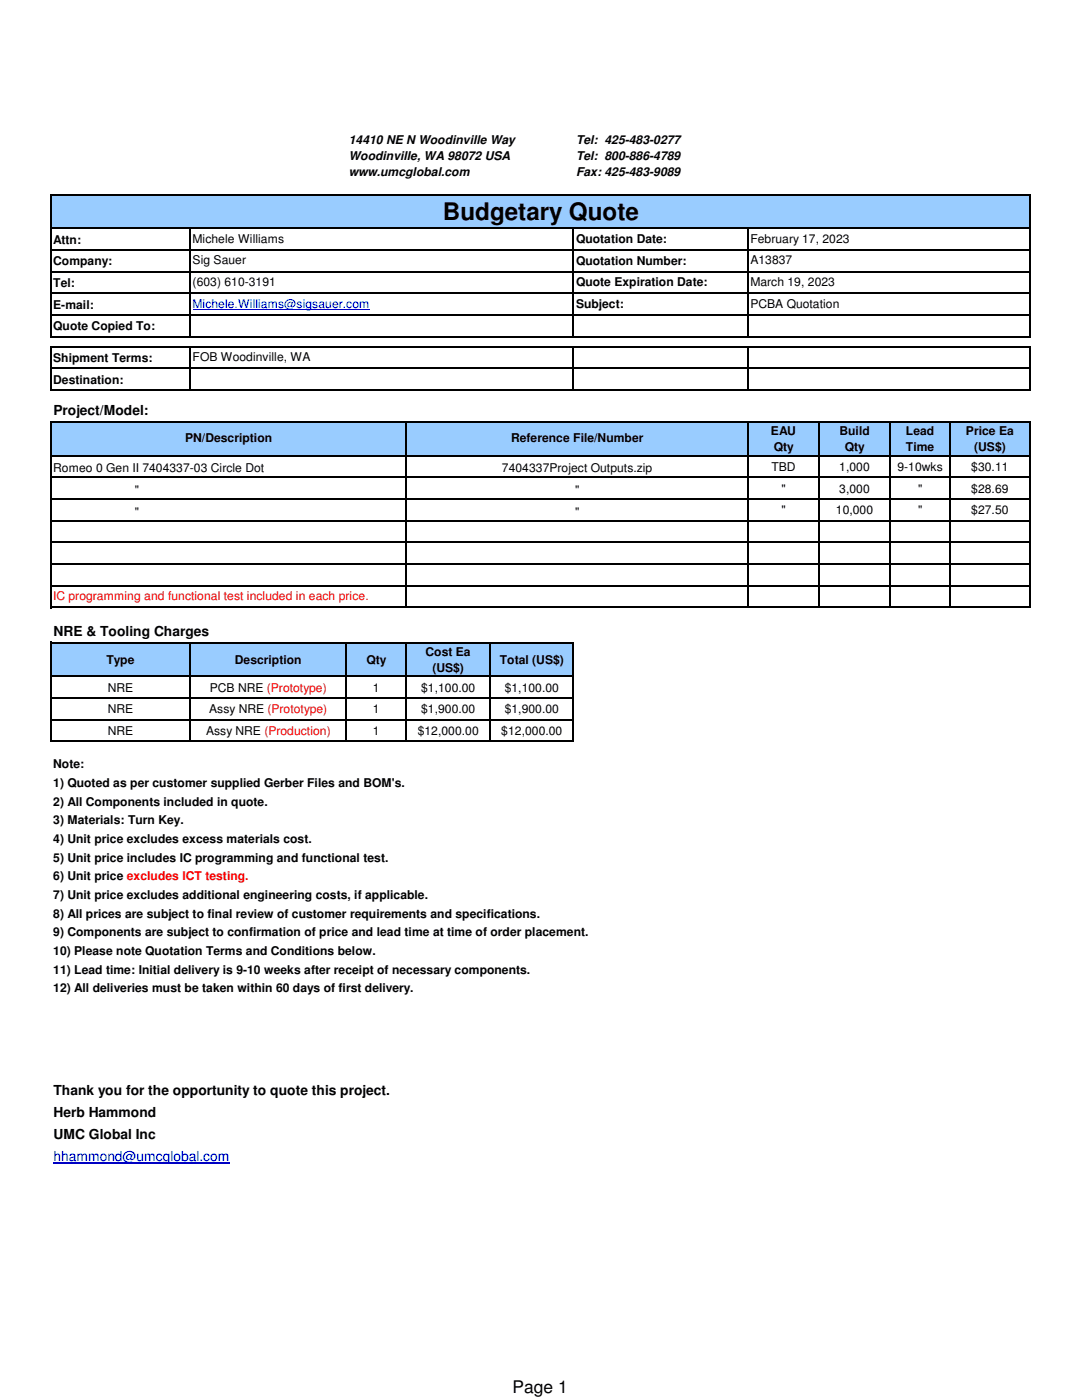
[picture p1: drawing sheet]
<svg xmlns="http://www.w3.org/2000/svg" width="216mm" height="279mm" viewBox="0 0 216 279" stroke-linecap="round" stroke-linejoin="round" font-family="sans-serif">
<defs><g id="words">
<text font-size="4.8" x="88.4" y="43.8">Budgetary Quote</text>
<text font-size="3.5" x="102.3" y="278">Page 1</text>
<g font-size="2.8">
<text x="10.7" y="82.8">Project/Model:</text>
<text x="10.7" y="126.9">NRE &amp; Tooling Charges</text>
<text x="10.7" y="218.5">Thank you for the opportunity to quote this project.</text>
<text x="10.7" y="223">Herb Hammond</text>
<text x="10.7" y="227.3">UMC Global Inc</text>
</g>
<text font-size="2.8" fill="#00f" x="10.7" y="231.6">hhammond@umcglobal.com</text>
<g font-size="2.4">
<text x="69.6" y="28.8">14410 NE N Woodinville Way</text>
<text x="114.9" y="28.8">Tel: 425-483-0277</text>
<text x="69.6" y="32">Woodinville, WA 98072 USA</text>
<text x="69.6" y="35.2">www.umcglobal.com</text>
<text x="114.9" y="32">Tel: 800-886-4789</text>
<text x="114.9" y="35.2">Fax: 425-483-9089</text>
<text x="10.6" y="48.6">Attn:</text>
<text x="10.6" y="53">Company:</text>
<text x="38.4" y="48.4">Michele Williams</text>
<text x="38.4" y="52.7">Sig Sauer</text>
<text x="114.9" y="48.5">Quotation Date:</text>
<text x="114.9" y="52.8">Quotation Number:</text>
<text x="149.7" y="48.4">February 17, 2023</text>
<text x="149.7" y="52.7">A13837</text>
<text x="10.6" y="57.3">Tel:</text>
<text x="38.4" y="57.1">(603) 610-3191</text>
<text x="114.9" y="57.1">Quote Expiration Date:</text>
<text x="149.7" y="57.1">March 19, 2023</text>
<text x="10.6" y="61.6">E-mail:</text>
<text x="10.6" y="65.9">Quote Copied To:</text>
<text x="114.9" y="61.4">Subject:</text>
<text x="149.7" y="61.4">PCBA Quotation</text>
<text x="10.6" y="72.3">Shipment Terms:</text>
<text x="10.6" y="76.6">Destination:</text>
<text x="38.4" y="72.1">FOB Woodinville, WA</text>
<text x="37" y="88.3">PN/Description</text>
<text x="102" y="88.3">Reference File/Number</text>
<text x="153.8" y="86.9">EAU</text>
<text x="167.5" y="86.9">Build</text>
<text x="180.8" y="86.9">Lead</text>
<text x="192.7" y="86.9">Price Ea</text>
<text x="10.6" y="94.3">Romeo 0 Gen II 7404337-03 Circle Dot</text>
<text x="100.2" y="94.3">7404337Project Outputs.zip</text>
<text x="153.9" y="94">TBD</text>
<text x="154.4" y="90.1">Qty</text>
<text x="167.5" y="94">1,000</text>
<text x="168.6" y="90.1">Qty</text>
<text x="179.1" y="94">9-10wks</text>
<text x="180.8" y="90.1">Time</text>
<text x="193.8" y="94">$30.11</text>
<text x="194.4" y="90.1">(US$)</text>
<text x="26.9" y="98.6">&quot;</text>
<text x="114.8" y="98.6">&quot;</text>
<text x="155.9" y="98.3">&quot;</text>
<text x="167.5" y="98.3">3,000</text>
<text x="183.2" y="98.3">&quot;</text>
<text x="193.8" y="98.3">$28.69</text>
<text x="26.9" y="102.9">&quot;</text>
<text x="114.8" y="102.9">&quot;</text>
<text x="155.9" y="102.6">&quot;</text>
<text x="166.8" y="102.6">10,000</text>
<text x="183.2" y="102.6">&quot;</text>
<text x="193.8" y="102.6">$27.50</text>
<text x="84.9" y="130.9">Cost Ea</text>
<text x="21.3" y="132.5">Type</text>
<text x="46.9" y="132.5">Description</text>
<text x="73.2" y="132.5">Qty</text>
<text x="86.3" y="134.1">(US$)</text>
<text x="99.7" y="132.5">Total (US$)</text>
<text x="21.5" y="138">NRE</text>
<text x="21.5" y="142.3">NRE</text>
<text x="41.7" y="142.3">Assy NRE (Prototype)</text>
<text x="41.9" y="138">PCB NRE (Prototype)</text>
<text x="74.4" y="138">1</text>
<text x="74.4" y="142.3">1</text>
<text x="84" y="138">$1,100.00</text>
<text x="84" y="142.3">$1,900.00</text>
<text x="100.7" y="138">$1,100.00</text>
<text x="100.7" y="142.3">$1,900.00</text>
<text x="21.5" y="146.6">NRE</text>
<text x="41.1" y="146.6">Assy NRE (Production)</text>
<text x="74.4" y="146.6">1</text>
<text x="83.4" y="146.6">$12,000.00</text>
<text x="100" y="146.6">$12,000.00</text>
<text x="10.6" y="153.3">Note:</text>
<text x="10.6" y="160.8">2) All Components included in quote.</text>
<text x="10.6" y="157.1">1) Quoted as per customer supplied Gerber Files and BOM's.</text>
<text x="10.6" y="164.5">3) Materials: Turn Key.</text>
<text x="10.6" y="168.2">4) Unit price excludes excess materials cost.</text>
<text x="10.6" y="172">5) Unit price includes IC programming and functional test.</text>
<text x="10.6" y="175.7">6) Unit price excludes ICT testing.</text>
<text x="10.6" y="179.4">7) Unit price excludes additional engineering costs, if applicable.</text>
<text x="10.6" y="183.1">8) All prices are subject to final review of customer requirements and specifications.</text>
<text x="10.6" y="186.9">9) Components are subject to confirmation of price and lead time at time of order placement.</text>
<text x="10.6" y="190.6">10) Please note Quotation Terms and Conditions below.</text>
<text x="10.6" y="194.3">11) Lead time: Initial delivery is 9-10 weeks after receipt of necessary components.</text>
<text x="10.6" y="198">12) All deliveries must be taken within 60 days of first delivery.</text>
</g>
<text font-size="2.4" fill="#00f" x="38.4" y="61.4">Michele.Williams@sigsauer.com</text>
<text font-size="2.4" fill="#f00" x="10.6" y="119.7">IC programming and functional test included in each price.</text>
</g></defs>
<g fill="#9cf">
<path d="M10.3 38.8h195.2v6.8h-195.2z"/>
<path d="M10.3 84.2h195.2v6.8h-195.2z"/>
</g>
<path d="M177.6 91h12v4.3h-12z" fill="#fff"/>
<path d="M10.3 128.2h104.2v6.8h-104.2z" fill="#9cf"/>
<g fill="#fff">
<path d="M81.1 135h33.4v4.4h-33.4z"/>
<path d="M97.7 139.3h16.8v4.4h-16.8z"/>
<path d="M97.7 143.6h16.8v4.4h-16.8z"/>
<path d="M10.3 191.7h195.2v7.5h-195.2z"/>
</g>
<path d="M10.7 232h35.1" fill="none" stroke="#00f" stroke-width=".21"/>
<path d="M38.4 61.7h35.3" fill="none" stroke="#00f" stroke-width=".2"/>
<g fill="none" stroke="#000" stroke-width=".34">
<path d="M10.1 38.7v28.7M10.3 38.8h195.3M205.4 39v28.4M10.3 45.6h195.3M10.3 49.9h195.3M10.3 54.2h195.3M10.3 58.5h195.3M37.9 45.8v21.6M114.4 45.8v21.6M149.2 45.8v21.6M10.1 69v9M10.3 62.9h195.3"/>
<path d="M10.3 67.2h195.3M10.3 69.2h195.3M10.3 73.5h195.3M10.3 77.9h195.3M37.9 69.4v8.6M114.4 69.4v8.6M149.2 69.4v8.6M205.4 69.4v8.6M10.1 84v37.4M10.3 84.2h195.3M10.3 91h195.3M10.3 95.3h195.3"/>
<path d="M10.3 99.6h195.3M81.1 84.4v37M149.2 84.4v37M163.4 84.4v37M177.6 84.4v37M189.6 84.4v37M205.4 84.4v37M10.3 103.9h195.3M10.3 108.2h195.3M10.3 112.6h195.3M10.3 116.9h195.3M10.1 128.1v20"/>
<path d="M10.3 121.2h195.3M10.3 128.2h104.3M10.3 135h104.3M10.3 139.3h104.3M37.9 128.4v19.7M69.1 128.4v19.7M81.1 128.4v19.7M97.7 128.4v19.7M114.4 128.4v19.7M10.3 143.6h104.3M10.3 148h104.3"/>
</g>
<use href="#words"/>
</svg>
